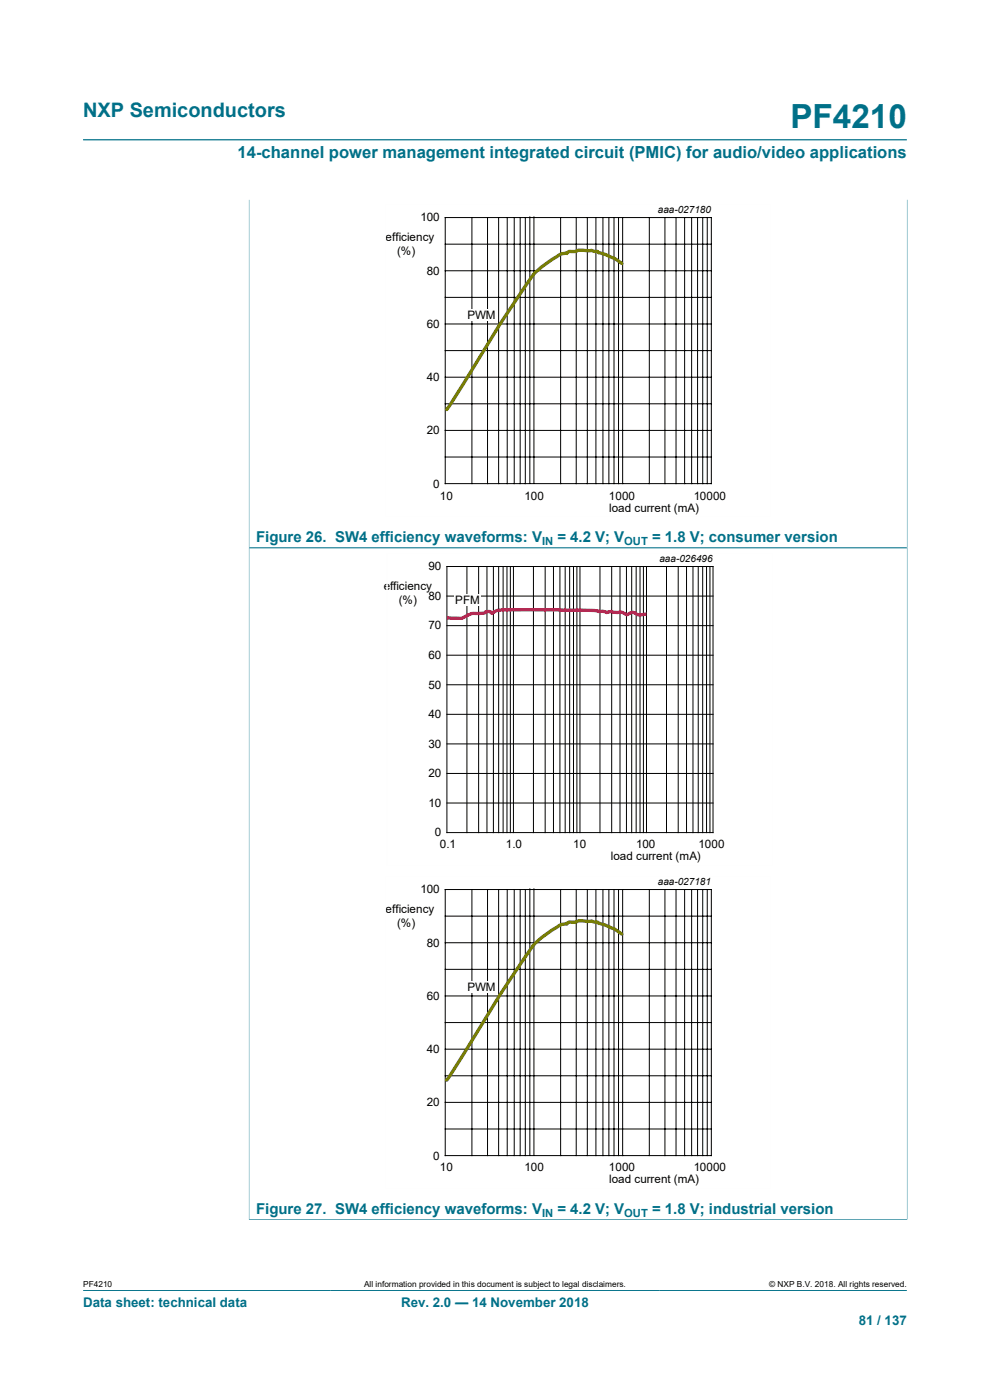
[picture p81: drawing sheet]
<svg xmlns="http://www.w3.org/2000/svg" width="210mm" height="297mm" viewBox="0 0 210 297" stroke-linecap="round" stroke-linejoin="round" font-family="sans-serif">
<defs><g id="words">
<text font-size="7.1" fill="#007088" x="167.7" y="27.2">PF4210</text>
<text font-size="4.2" fill="#007088" x="17.6" y="24.8">NXP Semiconductors</text>
<text font-size="3.5" fill="#007088" x="50.4" y="33.5">14-channel power management integrated circuit (PMIC) for audio/video applications</text>
<g font-size="3.2" fill="#007088">
<text x="54.3" y="115">Figure 26. SW4 efficiency waveforms: V</text>
<text x="118.2" y="115">= 4.2 V; V</text>
<text x="138.3" y="115">= 1.8 V; consumer version</text>
<text x="54.3" y="257.5">Figure 27. SW4 efficiency waveforms: V</text>
<text x="118.2" y="257.5">= 4.2 V; V</text>
<text x="138.3" y="257.5">= 1.8 V; industrial version</text>
</g>
<g font-size="2.8" fill="#007088">
<text x="17.6" y="277.3">Data sheet: technical data</text>
<text x="85.1" y="277.3">Rev. 2.0 — 14 November 2018</text>
<text x="182.2" y="281">81 / 137</text>
</g>
<g font-size="2.5">
<text x="89.2" y="47">100</text>
<text x="81.8" y="51.1">efficiency</text>
<text x="84.2" y="54.1">(%)</text>
<text x="90.5" y="58.3">80</text>
<text x="90.5" y="69.5">60</text>
<text x="99.1" y="67.7">P</text>
<text x="100.8" y="67.7">WM</text>
<text x="90.5" y="80.8">40</text>
<text x="90.5" y="92.1">20</text>
<text x="91.9" y="103.4">0</text>
<text x="93.3" y="106">10</text>
<text x="111.3" y="106">100</text>
<text x="129.2" y="106">1000</text>
<text x="147.2" y="106">10000</text>
<text x="129.2" y="108.5">load current (mA)</text>
<text x="81.4" y="125.1">e</text>
<text x="82.7" y="125.1">fficiency</text>
<text x="90.9" y="120.9">90</text>
<text x="84.6" y="128.1">(%)</text>
<text x="90.9" y="127.2">80</text>
<text x="96.6" y="128.2">PF</text>
<text x="99.7" y="128.2">M</text>
<text x="90.9" y="133.5">70</text>
<text x="90.9" y="139.8">60</text>
<text x="90.9" y="146.1">50</text>
<text x="90.9" y="152.3">40</text>
<text x="90.9" y="158.6">30</text>
<text x="90.9" y="164.9">20</text>
<text x="90.9" y="171.2">10</text>
<text x="92.3" y="177.4">0</text>
<text x="93.3" y="179.9">0.1</text>
<text x="107.3" y="179.9">1.0</text>
<text x="121.6" y="179.9">10</text>
<text x="134.9" y="179.9">100</text>
<text x="148.2" y="179.9">1000</text>
<text x="129.6" y="182.5">load current (mA)</text>
<text x="89.2" y="189.5">100</text>
<text x="81.8" y="193.7">efficiency</text>
<text x="84.2" y="196.6">(%)</text>
<text x="90.5" y="200.8">80</text>
<text x="90.5" y="212.1">60</text>
<text x="99.1" y="210.2">P</text>
<text x="100.8" y="210.2">WM</text>
<text x="90.5" y="223.4">40</text>
<text x="90.5" y="234.7">20</text>
<text x="91.9" y="246">0</text>
<text x="93.3" y="248.5">10</text>
<text x="111.3" y="248.5">100</text>
<text x="129.2" y="248.5">1000</text>
<text x="129.2" y="251.1">load current (mA)</text>
<text x="147.2" y="248.5">10000</text>
</g>
<g font-size="2.4" fill="#007088">
<text x="115" y="115.6">IN</text>
<text x="132.4" y="115.6">OUT</text>
<text x="115" y="258.2">IN</text>
<text x="132.4" y="258.2">OUT</text>
</g>
<g font-size="2.1">
<text x="139.5" y="45.3">aaa-027180</text>
<text x="139.9" y="119.3">aaa-026496</text>
<text x="139.5" y="187.8">aaa-027181</text>
</g>
<g font-size="1.8">
<text x="17.6" y="273.1">PF4210</text>
<text x="77.2" y="273.1">All information provided in this document is subject to legal disclaimers.</text>
<text x="163.2" y="273.1">© NXP B.V. 2018. All rights reserved.</text>
</g>
</g></defs>
<path d="M17.6 29.7h174.8M52.8 42.3v73.9M192.4 42.3v73.9M52.8 116.1h139.7M17.6 273.8h174.8" fill="none" stroke="#007088" stroke-width=".21"/>
<path d="M163.6 43.3h-81.9v66.4h81.9" fill="none" stroke="#fefefe" stroke-width=".21"/>
<g fill="none" stroke="#000" stroke-width=".21">
<path d="M94.4 46.2h56.5v56.4h-56.5zM94.4 57.4h56.5M94.4 51.8h56.5M100.1 46.2v56.4M103.4 46.2v56.4M105.8 46.2v56.4M107.6 46.2v56.4M109.1 46.2v56.4M110.3 46.2v56.4M111.4 46.2v56.4M112.4 46v56.5M113.3 46v56.5"/>
<path d="M118.9 46.2v56.4M122.2 46.2v56.4M124.6 46.2v56.4M126.4 46.2v56.4M127.9 46.2v56.4M129.2 46.2v56.4M130.2 46.2v56.4M131.2 46.2v56.4M132.1 46.2v56.4M137.7 46.2v56.4M141 46.2v56.4M143.4 46.2v56.4"/>
<path d="M145.2 46.2v56.4M146.7 46.2v56.4M148 46.2v56.4M149.1 46.2v56.4M150 46.2v56.4M94.4 68.7h56.5M94.4 74.4h56.5M94.4 63.1h56.5M94.4 91.3h56.5M94.4 80h56.5M94.4 97h56.5M94.4 85.7h56.5"/>
</g>
<path d="M99 65.5h6.3v2.5h-6.3z" fill="#fefefe"/>
<path d="M131.9 55.9a17.7 17.7 0 0 0-5.1-2.5l-1.5-.2a7.8 7.8 0 0 0-3.6 .2 1.37 1.37 0 0 0-1.5 .3 3.6 3.6 0 0 0-2.6 1 17.6 17.6 0 0 0-6.6 6.6 405.4 405.4 0 0 0-13.8 21.9l-2.4 3.7" fill="none" stroke="#777d06" stroke-width=".7"/>
<path d="M52.8 116.3h139.7M52.8 116.2v142.6M192.4 116.2v142.6M52.8 258.7h139.7" fill="none" stroke="#007088" stroke-width=".21"/>
<path d="M163.9 183.7h-81.8v-66.4h81.8l-81.8 .1v66.3h81.8" fill="none" stroke="#fefefe" stroke-width=".21"/>
<g fill="none" stroke="#000" stroke-width=".21">
<path d="M94.8 120.2h56.4v56.4h-56.4zM94.8 132.7h56.4M94.8 126.5h56.4M94.8 139h56.4M99 120.2v56.4M101.5 120.2v56.4M103.3 120.2v56.4M104.7 120.2v56.4M105.8 120.2v56.4M106.7 120.2v56.4M107.5 120.2v56.4M108.3 120.2v56.4"/>
<path d="M108.9 120.2v56.4M113.2 120.2v56.4M115.6 120.2v56.4M117.4 120.2v56.4M118.8 120.2v56.4M119.9 120.2v56.4M120.8 120.2v56.4M121.7 120.2v56.4M122.4 120.2v56.4M123 120.2v56.4M127.3 120.2v56.4M129.8 120.2v56.4"/>
<path d="M131.5 120.2v56.4M132.9 120.2v56.4M134 120.2v56.4M134.9 120.2v56.4M135.8 120.2v56.4M136.5 120.2v56.4M137.1 120.2v56.4M141.4 120.2v56.4M143.9 120.2v56.4M145.6 120.2v56.4M147 120.2v56.4M148.1 120.2v56.4"/>
<path d="M149.1 120.2v56.4M149.9 120.2v56.4M150.6 120.2v56.4M94.8 145.3h56.4M94.8 157.8h56.4M94.8 151.5h56.4M94.8 170.4h56.4M94.8 164.1h56.4"/>
</g>
<path d="M96.4 126h5.6v2.5h-5.6z" fill="#fefefe"/>
<path d="M137.1 130.2a3 3 0 0 1-2.8-.3h-.4a1.16 1.16 0 0 1-1.5 .2l-.8-.2h-.9l-1.1-.2-.9 .2-.9-.2-1-.1a310.1 310.1 0 0 0-21.1-.1l-.5 .1a.89 .89 0 0 1-1 .4l-.2-.2a1.79 1.79 0 0 0-1.5 .3 7.6 7.6 0 0 0-3.6 .6l-1.1 .5-2.9-.1" fill="none" stroke="#ec0f52" stroke-width=".7" stroke-linecap="butt"/>
<path d="M163.6 185.9h-81.9v66.3h81.9" fill="none" stroke="#fefefe" stroke-width=".21"/>
<g fill="none" stroke="#000" stroke-width=".21">
<path d="M94.4 188.7h56.5v56.5h-56.5zM94.4 200h56.5M94.4 194.4h56.5M100.1 188.7v56.5M103.4 188.7v56.5M105.8 188.7v56.5M107.6 188.7v56.5M109.1 188.7v56.5M110.3 188.7v56.5M111.4 188.7v56.5M112.4 188.6v56.4M113.3 188.6v56.4"/>
<path d="M118.9 188.7v56.5M122.2 188.7v56.5M124.6 188.7v56.5M126.4 188.7v56.5M127.9 188.7v56.5M129.2 188.7v56.5M130.2 188.7v56.5M131.2 188.7v56.5M132.1 188.7v56.5M137.7 188.7v56.5M141 188.7v56.5M143.4 188.7v56.5"/>
<path d="M145.2 188.7v56.5M146.7 188.7v56.5M148 188.7v56.5M149.1 188.7v56.5M150 188.7v56.5M94.4 211.3h56.5M94.4 216.9h56.5M94.4 205.6h56.5M94.4 233.9h56.5M94.4 222.6h56.5M94.4 239.5h56.5M94.4 228.2h56.5"/>
</g>
<path d="M99 208.1h6.3v2.5h-6.3z" fill="#fefefe"/>
<path d="M131.9 198.2a17.7 17.7 0 0 0-5.1-2.5l-1.5-.3a7.8 7.8 0 0 0-3.6 .2 1.36 1.36 0 0 0-1.5 .4 3.7 3.7 0 0 0-2.6 1 17.6 17.6 0 0 0-6.6 6.6 404.4 404.4 0 0 0-13.8 21.9l-2.4 3.7" fill="none" stroke="#777d06" stroke-width=".7"/>
<use href="#words"/>
</svg>
